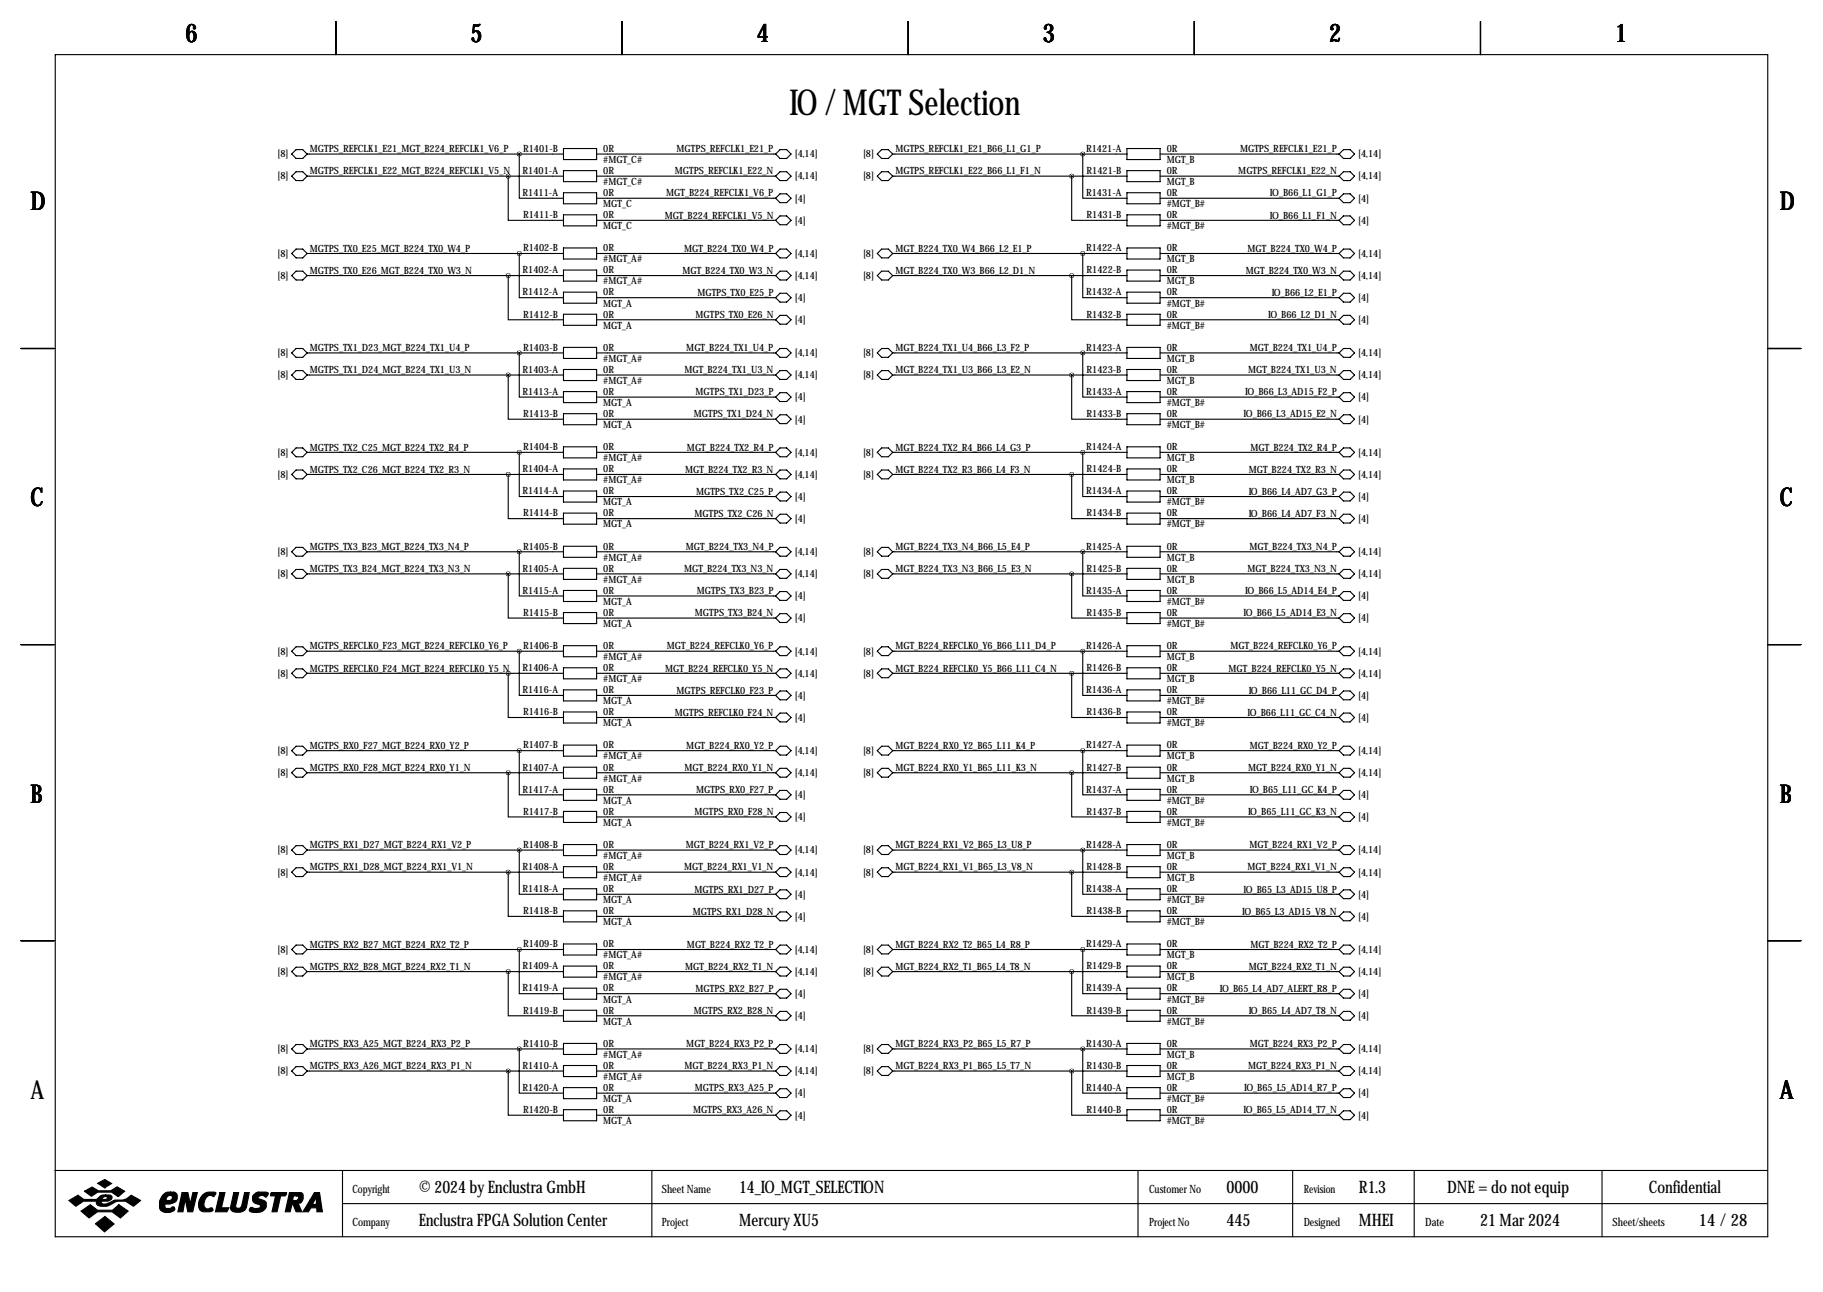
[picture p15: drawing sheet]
<svg xmlns="http://www.w3.org/2000/svg" width="419mm" height="297mm" viewBox="0 0 419 297" stroke-linecap="round" stroke-linejoin="round" font-family="sans-serif">
<defs><g id="words">
<text font-size="8.2" x="181.5" y="26.5">IO / MGT Selection</text>
<g font-size="5.9">
<text x="42.7" y="9.8">6</text>
<text x="108.2" y="9.8">5</text>
<text x="174" y="9.8">4</text>
<text x="239.8" y="9.8">3</text>
<text x="305.6" y="9.8">2</text>
<text x="371.3" y="9.8">1</text>
<text x="7" y="48.4">D</text>
<text x="409.2" y="48.4">D</text>
<text x="7" y="116.4">C</text>
<text x="409.2" y="116.4">C</text>
<text x="7" y="184.5">B</text>
<text x="409.2" y="184.5">B</text>
<text x="7" y="252.6">A</text>
<text x="409.2" y="252.6">A</text>
</g>
<g font-size="4">
<text x="96.3" y="274.2">© 2024 by Enclustra GmbH</text>
<text x="169.9" y="274.2">14_IO_MGT_SELECTION</text>
<text x="281.9" y="274.2">0000</text>
<text x="312.4" y="274.2">R1.3</text>
<text x="332.7" y="274.2">DNE = do not equip</text>
<text x="379.1" y="274.2">Confidential</text>
<text x="96.3" y="281.8">Enclustra FPGA Solution Center</text>
<text x="169.9" y="281.8">Mercury XU5</text>
<text x="281.9" y="281.8">445</text>
<text x="312.4" y="281.8">MHEI</text>
<text x="340.3" y="281.8">21 Mar 2024</text>
<text x="390.6" y="281.8">14 / 28</text>
</g>
<g font-size="2.6">
<text x="81" y="274.2">Copyright</text>
<text x="152.1" y="274.2">Sheet Name</text>
<text x="264.2" y="274.2">Customer No</text>
<text x="299.7" y="274.2">Revision</text>
<text x="81" y="281.8">Company</text>
<text x="152.1" y="281.8">Project</text>
<text x="264.2" y="281.8">Project No</text>
<text x="299.7" y="281.8">Designed</text>
<text x="327.7" y="281.8">Date</text>
<text x="370.7" y="281.8">Sheet/sheets</text>
</g>
<g font-size="2.3">
<text x="71.2" y="35">MGTPS_REFCLK1_E21_MGT_B224_REFCLK1_V6_P</text>
<text x="120.2" y="34.9">R1401-B</text>
<text x="138.7" y="34.9">0R</text>
<text x="155.5" y="35">MGTPS_REFCLK1_E21_P</text>
<text x="205.8" y="35">MGTPS_REFCLK1_E21_B66_L1_G1_P</text>
<text x="249.7" y="34.9">R1421-A</text>
<text x="268.2" y="34.9">0R</text>
<text x="285.1" y="35">MGTPS_REFCLK1_E21_P</text>
<text x="63.8" y="36.2">[8]</text>
<text x="63.8" y="41.3">[8]</text>
<text x="71.2" y="40.1">MGTPS_REFCLK1_E22_MGT_B224_REFCLK1_V5_N</text>
<text x="120.1" y="40">R1401-A</text>
<text x="138.7" y="40">0R</text>
<text x="138.7" y="37.5">#MGT_C#</text>
<text x="155.1" y="40.1">MGTPS_REFCLK1_E22_N</text>
<text x="182.7" y="36.2">[4,14]</text>
<text x="182.7" y="41.3">[4,14]</text>
<text x="198.4" y="36.2">[8]</text>
<text x="198.4" y="41.3">[8]</text>
<text x="205.8" y="40.1">MGTPS_REFCLK1_E22_B66_L1_F1_N</text>
<text x="249.8" y="40">R1421-B</text>
<text x="268.2" y="37.5">MGT_B</text>
<text x="268.2" y="40">0R</text>
<text x="284.7" y="40.1">MGTPS_REFCLK1_E22_N</text>
<text x="312.3" y="36.2">[4,14]</text>
<text x="312.3" y="41.3">[4,14]</text>
<text x="120.1" y="45.1">R1411-A</text>
<text x="138.7" y="45.1">0R</text>
<text x="138.7" y="47.6">MGT_C</text>
<text x="138.7" y="42.5">#MGT_C#</text>
<text x="153.2" y="45.2">MGT_B224_REFCLK1_V6_P</text>
<text x="182.7" y="46.3">[4]</text>
<text x="249.7" y="45.1">R1431-A</text>
<text x="268.2" y="42.5">MGT_B</text>
<text x="268.2" y="45.1">0R</text>
<text x="268.2" y="47.6">#MGT_B#</text>
<text x="291.9" y="45.2">IO_B66_L1_G1_P</text>
<text x="312.3" y="46.3">[4]</text>
<text x="120.2" y="50.2">R1411-B</text>
<text x="138.7" y="50.2">0R</text>
<text x="138.7" y="52.7">MGT_C</text>
<text x="152.8" y="50.3">MGT_B224_REFCLK1_V5_N</text>
<text x="182.7" y="51.4">[4]</text>
<text x="249.8" y="50.2">R1431-B</text>
<text x="268.2" y="50.2">0R</text>
<text x="268.2" y="52.7">#MGT_B#</text>
<text x="291.9" y="50.3">IO_B66_L1_F1_N</text>
<text x="312.3" y="51.4">[4]</text>
<text x="63.8" y="59">[8]</text>
<text x="71.2" y="57.9">MGTPS_TX0_E25_MGT_B224_TX0_W4_P</text>
<text x="120.2" y="57.8">R1402-B</text>
<text x="138.7" y="57.8">0R</text>
<text x="157.3" y="57.9">MGT_B224_TX0_W4_P</text>
<text x="182.7" y="59">[4,14]</text>
<text x="198.4" y="59">[8]</text>
<text x="205.8" y="57.9">MGT_B224_TX0_W4_B66_L2_E1_P</text>
<text x="249.7" y="57.8">R1422-A</text>
<text x="268.2" y="57.8">0R</text>
<text x="286.8" y="57.9">MGT_B224_TX0_W4_P</text>
<text x="312.3" y="59">[4,14]</text>
<text x="63.8" y="64.1">[8]</text>
<text x="71.2" y="63">MGTPS_TX0_E26_MGT_B224_TX0_W3_N</text>
<text x="120.1" y="62.9">R1402-A</text>
<text x="138.7" y="60.3">#MGT_A#</text>
<text x="138.7" y="62.9">0R</text>
<text x="138.7" y="65.4">#MGT_A#</text>
<text x="156.9" y="63">MGT_B224_TX0_W3_N</text>
<text x="182.7" y="64.1">[4,14]</text>
<text x="198.4" y="64.1">[8]</text>
<text x="205.8" y="63">MGT_B224_TX0_W3_B66_L2_D1_N</text>
<text x="249.8" y="62.9">R1422-B</text>
<text x="268.2" y="62.9">0R</text>
<text x="268.2" y="65.4">MGT_B</text>
<text x="268.2" y="60.3">MGT_B</text>
<text x="286.4" y="63">MGT_B224_TX0_W3_N</text>
<text x="312.3" y="64.1">[4,14]</text>
<text x="120.1" y="67.9">R1412-A</text>
<text x="138.7" y="67.9">0R</text>
<text x="138.7" y="70.5">MGT_A</text>
<text x="160.3" y="68">MGTPS_TX0_E25_P</text>
<text x="182.7" y="69.2">[4]</text>
<text x="249.7" y="67.9">R1432-A</text>
<text x="268.2" y="67.9">0R</text>
<text x="268.2" y="70.5">#MGT_B#</text>
<text x="292.4" y="68">IO_B66_L2_E1_P</text>
<text x="312.3" y="69.2">[4]</text>
<text x="120.2" y="73">R1412-B</text>
<text x="138.7" y="73">0R</text>
<text x="138.7" y="75.6">MGT_A</text>
<text x="159.9" y="73.1">MGTPS_TX0_E26_N</text>
<text x="182.7" y="74.3">[4]</text>
<text x="249.8" y="73">R1432-B</text>
<text x="268.2" y="73">0R</text>
<text x="268.2" y="75.6">#MGT_B#</text>
<text x="291.5" y="73.1">IO_B66_L2_D1_N</text>
<text x="312.3" y="74.3">[4]</text>
<text x="63.8" y="81.9">[8]</text>
<text x="71.2" y="80.7">MGTPS_TX1_D23_MGT_B224_TX1_U4_P</text>
<text x="120.2" y="80.6">R1403-B</text>
<text x="138.7" y="80.6">0R</text>
<text x="138.7" y="83.2">#MGT_A#</text>
<text x="157.8" y="80.7">MGT_B224_TX1_U4_P</text>
<text x="182.7" y="81.9">[4,14]</text>
<text x="198.4" y="81.9">[8]</text>
<text x="205.8" y="80.7">MGT_B224_TX1_U4_B66_L3_F2_P</text>
<text x="249.7" y="80.6">R1423-A</text>
<text x="268.2" y="80.6">0R</text>
<text x="268.2" y="83.2">MGT_B</text>
<text x="287.3" y="80.7">MGT_B224_TX1_U4_P</text>
<text x="312.3" y="81.9">[4,14]</text>
<text x="63.8" y="87">[8]</text>
<text x="71.2" y="85.8">MGTPS_TX1_D24_MGT_B224_TX1_U3_N</text>
<text x="120.1" y="85.7">R1403-A</text>
<text x="138.7" y="85.7">0R</text>
<text x="138.7" y="88.3">#MGT_A#</text>
<text x="157.4" y="85.8">MGT_B224_TX1_U3_N</text>
<text x="182.7" y="87">[4,14]</text>
<text x="198.4" y="87">[8]</text>
<text x="205.8" y="85.8">MGT_B224_TX1_U3_B66_L3_E2_N</text>
<text x="249.8" y="85.7">R1423-B</text>
<text x="268.2" y="85.7">0R</text>
<text x="268.2" y="88.3">MGT_B</text>
<text x="286.9" y="85.8">MGT_B224_TX1_U3_N</text>
<text x="312.3" y="87">[4,14]</text>
<text x="120.1" y="90.8">R1413-A</text>
<text x="120.2" y="95.9">R1413-B</text>
<text x="138.7" y="90.8">0R</text>
<text x="138.7" y="93.3">MGT_A</text>
<text x="138.7" y="95.9">0R</text>
<text x="159.5" y="96">MGTPS_TX1_D24_N</text>
<text x="159.9" y="90.9">MGTPS_TX1_D23_P</text>
<text x="182.7" y="92.1">[4]</text>
<text x="249.7" y="90.8">R1433-A</text>
<text x="249.8" y="95.9">R1433-B</text>
<text x="268.2" y="90.8">0R</text>
<text x="268.2" y="93.3">#MGT_B#</text>
<text x="268.2" y="95.9">0R</text>
<text x="285.9" y="96">IO_B66_L3_AD15_E2_N</text>
<text x="286.3" y="90.9">IO_B66_L3_AD15_F2_P</text>
<text x="312.3" y="92.1">[4]</text>
<text x="138.7" y="98.4">MGT_A</text>
<text x="182.7" y="97.1">[4]</text>
<text x="268.2" y="98.4">#MGT_B#</text>
<text x="312.3" y="97.1">[4]</text>
<text x="63.8" y="104.8">[8]</text>
<text x="71.2" y="103.6">MGTPS_TX2_C25_MGT_B224_TX2_R4_P</text>
<text x="120.2" y="103.5">R1404-B</text>
<text x="138.7" y="103.5">0R</text>
<text x="138.7" y="106">#MGT_A#</text>
<text x="157.9" y="103.6">MGT_B224_TX2_R4_P</text>
<text x="182.7" y="104.8">[4,14]</text>
<text x="198.4" y="104.8">[8]</text>
<text x="205.8" y="103.6">MGT_B224_TX2_R4_B66_L4_G3_P</text>
<text x="249.7" y="103.5">R1424-A</text>
<text x="268.2" y="103.5">0R</text>
<text x="268.2" y="106">MGT_B</text>
<text x="287.5" y="103.6">MGT_B224_TX2_R4_P</text>
<text x="312.3" y="104.8">[4,14]</text>
<text x="63.8" y="109.8">[8]</text>
<text x="71.2" y="108.7">MGTPS_TX2_C26_MGT_B224_TX2_R3_N</text>
<text x="120.1" y="108.6">R1404-A</text>
<text x="120.1" y="113.7">R1414-A</text>
<text x="138.7" y="108.6">0R</text>
<text x="138.7" y="111.1">#MGT_A#</text>
<text x="138.7" y="113.7">0R</text>
<text x="157.5" y="108.7">MGT_B224_TX2_R3_N</text>
<text x="160" y="113.8">MGTPS_TX2_C25_P</text>
<text x="182.7" y="109.8">[4,14]</text>
<text x="198.4" y="109.8">[8]</text>
<text x="205.8" y="108.7">MGT_B224_TX2_R3_B66_L4_F3_N</text>
<text x="249.7" y="113.7">R1434-A</text>
<text x="249.8" y="108.6">R1424-B</text>
<text x="268.2" y="108.6">0R</text>
<text x="268.2" y="111.1">MGT_B</text>
<text x="268.2" y="113.7">0R</text>
<text x="287.1" y="113.8">IO_B66_L4_AD7_G3_P</text>
<text x="287.1" y="108.7">MGT_B224_TX2_R3_N</text>
<text x="312.3" y="109.8">[4,14]</text>
<text x="120.2" y="118.7">R1414-B</text>
<text x="138.7" y="116.2">MGT_A</text>
<text x="138.7" y="118.7">0R</text>
<text x="159.7" y="118.8">MGTPS_TX2_C26_N</text>
<text x="182.7" y="114.9">[4]</text>
<text x="249.8" y="118.7">R1434-B</text>
<text x="268.2" y="116.2">#MGT_B#</text>
<text x="268.2" y="118.7">0R</text>
<text x="287.1" y="118.8">IO_B66_L4_AD7_F3_N</text>
<text x="312.3" y="114.9">[4]</text>
<text x="138.7" y="121.3">MGT_A</text>
<text x="182.7" y="120">[4]</text>
<text x="268.2" y="121.3">#MGT_B#</text>
<text x="312.3" y="120">[4]</text>
<text x="63.8" y="127.6">[8]</text>
<text x="71.2" y="126.5">MGTPS_TX3_B23_MGT_B224_TX3_N4_P</text>
<text x="71.2" y="131.5">MGTPS_TX3_B24_MGT_B224_TX3_N3_N</text>
<text x="120.1" y="131.4">R1405-A</text>
<text x="120.2" y="126.4">R1405-B</text>
<text x="138.7" y="126.4">0R</text>
<text x="138.7" y="128.9">#MGT_A#</text>
<text x="138.7" y="131.4">0R</text>
<text x="157.3" y="131.5">MGT_B224_TX3_N3_N</text>
<text x="157.7" y="126.5">MGT_B224_TX3_N4_P</text>
<text x="182.7" y="127.6">[4,14]</text>
<text x="198.4" y="127.6">[8]</text>
<text x="205.8" y="126.5">MGT_B224_TX3_N4_B66_L5_E4_P</text>
<text x="205.8" y="131.5">MGT_B224_TX3_N3_B66_L5_E3_N</text>
<text x="249.7" y="126.4">R1425-A</text>
<text x="249.8" y="131.4">R1425-B</text>
<text x="268.2" y="126.4">0R</text>
<text x="268.2" y="128.9">MGT_B</text>
<text x="268.2" y="131.4">0R</text>
<text x="286.8" y="131.5">MGT_B224_TX3_N3_N</text>
<text x="287.2" y="126.5">MGT_B224_TX3_N4_P</text>
<text x="312.3" y="127.6">[4,14]</text>
<text x="63.8" y="132.7">[8]</text>
<text x="120.1" y="136.5">R1415-A</text>
<text x="138.7" y="134">#MGT_A#</text>
<text x="138.7" y="136.5">0R</text>
<text x="160.2" y="136.6">MGTPS_TX3_B23_P</text>
<text x="182.7" y="137.8">[4]</text>
<text x="182.7" y="132.7">[4,14]</text>
<text x="198.4" y="132.7">[8]</text>
<text x="249.7" y="136.5">R1435-A</text>
<text x="268.2" y="134">MGT_B</text>
<text x="268.2" y="136.5">0R</text>
<text x="286.3" y="136.6">IO_B66_L5_AD14_E4_P</text>
<text x="312.3" y="137.8">[4]</text>
<text x="312.3" y="132.7">[4,14]</text>
<text x="120.2" y="141.6">R1415-B</text>
<text x="138.7" y="139.1">MGT_A</text>
<text x="138.7" y="141.6">0R</text>
<text x="159.8" y="141.7">MGTPS_TX3_B24_N</text>
<text x="182.7" y="142.9">[4]</text>
<text x="249.8" y="141.6">R1435-B</text>
<text x="268.2" y="139.1">#MGT_B#</text>
<text x="268.2" y="141.6">0R</text>
<text x="285.9" y="141.7">IO_B66_L5_AD14_E3_N</text>
<text x="312.3" y="142.9">[4]</text>
<text x="71.2" y="149.3">MGTPS_REFCLK0_F23_MGT_B224_REFCLK0_Y6_P</text>
<text x="120.2" y="149.2">R1406-B</text>
<text x="138.7" y="144.1">MGT_A</text>
<text x="138.7" y="149.2">0R</text>
<text x="153.3" y="149.3">MGT_B224_REFCLK0_Y6_P</text>
<text x="205.8" y="149.3">MGT_B224_REFCLK0_Y6_B66_L11_D4_P</text>
<text x="249.7" y="149.2">R1426-A</text>
<text x="268.2" y="144.1">#MGT_B#</text>
<text x="268.2" y="149.2">0R</text>
<text x="282.9" y="149.3">MGT_B224_REFCLK0_Y6_P</text>
<text x="63.8" y="150.5">[8]</text>
<text x="63.8" y="155.6">[8]</text>
<text x="71.2" y="154.4">MGTPS_REFCLK0_F24_MGT_B224_REFCLK0_Y5_N</text>
<text x="120.1" y="154.3">R1406-A</text>
<text x="138.7" y="151.8">#MGT_A#</text>
<text x="138.7" y="154.3">0R</text>
<text x="152.9" y="154.4">MGT_B224_REFCLK0_Y5_N</text>
<text x="182.7" y="150.5">[4,14]</text>
<text x="182.7" y="155.6">[4,14]</text>
<text x="198.4" y="150.5">[8]</text>
<text x="198.4" y="155.6">[8]</text>
<text x="205.8" y="154.4">MGT_B224_REFCLK0_Y5_B66_L11_C4_N</text>
<text x="249.8" y="154.3">R1426-B</text>
<text x="268.2" y="151.8">MGT_B</text>
<text x="268.2" y="154.3">0R</text>
<text x="282.4" y="154.4">MGT_B224_REFCLK0_Y5_N</text>
<text x="312.3" y="150.5">[4,14]</text>
<text x="312.3" y="155.6">[4,14]</text>
<text x="120.1" y="159.4">R1416-A</text>
<text x="138.7" y="156.8">#MGT_A#</text>
<text x="138.7" y="159.4">0R</text>
<text x="138.7" y="161.9">MGT_A</text>
<text x="155.5" y="159.5">MGTPS_REFCLK0_F23_P</text>
<text x="182.7" y="160.6">[4]</text>
<text x="249.7" y="159.4">R1436-A</text>
<text x="268.2" y="156.8">MGT_B</text>
<text x="268.2" y="159.4">0R</text>
<text x="268.2" y="161.9">#MGT_B#</text>
<text x="287.1" y="159.5">IO_B66_L11_GC_D4_P</text>
<text x="312.3" y="160.6">[4]</text>
<text x="120.2" y="164.5">R1416-B</text>
<text x="138.7" y="164.5">0R</text>
<text x="138.7" y="167">MGT_A</text>
<text x="155.1" y="164.6">MGTPS_REFCLK0_F24_N</text>
<text x="182.7" y="165.7">[4]</text>
<text x="249.8" y="164.5">R1436-B</text>
<text x="268.2" y="164.5">0R</text>
<text x="268.2" y="167">#MGT_B#</text>
<text x="286.8" y="164.6">IO_B66_L11_GC_C4_N</text>
<text x="312.3" y="165.7">[4]</text>
<text x="63.8" y="173.3">[8]</text>
<text x="71.2" y="172.2">MGTPS_RX0_F27_MGT_B224_RX0_Y2_P</text>
<text x="120.2" y="172.1">R1407-B</text>
<text x="138.7" y="172.1">0R</text>
<text x="157.8" y="172.2">MGT_B224_RX0_Y2_P</text>
<text x="182.7" y="173.3">[4,14]</text>
<text x="198.4" y="173.3">[8]</text>
<text x="205.8" y="172.2">MGT_B224_RX0_Y2_B65_L11_K4_P</text>
<text x="249.7" y="172.1">R1427-A</text>
<text x="268.2" y="172.1">0R</text>
<text x="287.3" y="172.2">MGT_B224_RX0_Y2_P</text>
<text x="312.3" y="173.3">[4,14]</text>
<text x="63.8" y="178.4">[8]</text>
<text x="71.2" y="177.3">MGTPS_RX0_F28_MGT_B224_RX0_Y1_N</text>
<text x="120.1" y="177.2">R1407-A</text>
<text x="138.7" y="174.6">#MGT_A#</text>
<text x="138.7" y="177.2">0R</text>
<text x="138.7" y="179.7">#MGT_A#</text>
<text x="157.4" y="177.3">MGT_B224_RX0_Y1_N</text>
<text x="182.7" y="178.4">[4,14]</text>
<text x="198.4" y="178.4">[8]</text>
<text x="205.8" y="177.3">MGT_B224_RX0_Y1_B65_L11_K3_N</text>
<text x="249.8" y="177.2">R1427-B</text>
<text x="268.2" y="174.6">MGT_B</text>
<text x="268.2" y="177.2">0R</text>
<text x="268.2" y="179.7">MGT_B</text>
<text x="286.9" y="177.3">MGT_B224_RX0_Y1_N</text>
<text x="312.3" y="178.4">[4,14]</text>
<text x="120.1" y="182.2">R1417-A</text>
<text x="138.7" y="182.2">0R</text>
<text x="138.7" y="184.8">MGT_A</text>
<text x="160" y="182.3">MGTPS_RX0_F27_P</text>
<text x="182.7" y="183.5">[4]</text>
<text x="249.7" y="182.2">R1437-A</text>
<text x="268.2" y="182.2">0R</text>
<text x="268.2" y="184.8">#MGT_B#</text>
<text x="287.3" y="182.3">IO_B65_L11_GC_K4_P</text>
<text x="312.3" y="183.5">[4]</text>
<text x="120.2" y="187.3">R1417-B</text>
<text x="138.7" y="187.3">0R</text>
<text x="138.7" y="189.9">MGT_A</text>
<text x="159.7" y="187.4">MGTPS_RX0_F28_N</text>
<text x="182.7" y="188.6">[4]</text>
<text x="249.8" y="187.3">R1437-B</text>
<text x="268.2" y="187.3">0R</text>
<text x="268.2" y="189.9">#MGT_B#</text>
<text x="286.9" y="187.4">IO_B65_L11_GC_K3_N</text>
<text x="312.3" y="188.6">[4]</text>
<text x="63.8" y="196.2">[8]</text>
<text x="71.2" y="195">MGTPS_RX1_D27_MGT_B224_RX1_V2_P</text>
<text x="120.2" y="194.9">R1408-B</text>
<text x="138.7" y="194.9">0R</text>
<text x="138.7" y="197.5">#MGT_A#</text>
<text x="157.7" y="195">MGT_B224_RX1_V2_P</text>
<text x="182.7" y="196.2">[4,14]</text>
<text x="198.4" y="196.2">[8]</text>
<text x="205.8" y="195">MGT_B224_RX1_V2_B65_L3_U8_P</text>
<text x="249.7" y="194.9">R1428-A</text>
<text x="268.2" y="194.9">0R</text>
<text x="268.2" y="197.5">MGT_B</text>
<text x="287.2" y="195">MGT_B224_RX1_V2_P</text>
<text x="312.3" y="196.2">[4,14]</text>
<text x="63.8" y="201.3">[8]</text>
<text x="71.2" y="200.1">MGTPS_RX1_D28_MGT_B224_RX1_V1_N</text>
<text x="120.1" y="200">R1408-A</text>
<text x="138.7" y="200">0R</text>
<text x="138.7" y="202.6">#MGT_A#</text>
<text x="157.3" y="200.1">MGT_B224_RX1_V1_N</text>
<text x="182.7" y="201.3">[4,14]</text>
<text x="198.4" y="201.3">[8]</text>
<text x="205.8" y="200.1">MGT_B224_RX1_V1_B65_L3_V8_N</text>
<text x="249.8" y="200">R1428-B</text>
<text x="268.2" y="200">0R</text>
<text x="268.2" y="202.6">MGT_B</text>
<text x="286.8" y="200.1">MGT_B224_RX1_V1_N</text>
<text x="312.3" y="201.3">[4,14]</text>
<text x="120.1" y="205.1">R1418-A</text>
<text x="138.7" y="205.1">0R</text>
<text x="138.7" y="207.6">MGT_A</text>
<text x="159.7" y="205.2">MGTPS_RX1_D27_P</text>
<text x="182.7" y="206.4">[4]</text>
<text x="249.7" y="205.1">R1438-A</text>
<text x="268.2" y="205.1">0R</text>
<text x="268.2" y="207.6">#MGT_B#</text>
<text x="285.9" y="205.2">IO_B65_L3_AD15_U8_P</text>
<text x="312.3" y="206.4">[4]</text>
<text x="120.2" y="210.2">R1418-B</text>
<text x="138.7" y="210.2">0R</text>
<text x="138.7" y="212.7">MGT_A</text>
<text x="159.3" y="210.3">MGTPS_RX1_D28_N</text>
<text x="182.7" y="211.4">[4]</text>
<text x="249.8" y="210.2">R1438-B</text>
<text x="268.2" y="210.2">0R</text>
<text x="268.2" y="212.7">#MGT_B#</text>
<text x="285.6" y="210.3">IO_B65_L3_AD15_V8_N</text>
<text x="312.3" y="211.4">[4]</text>
<text x="63.8" y="219.1">[8]</text>
<text x="71.2" y="217.9">MGTPS_RX2_B27_MGT_B224_RX2_T2_P</text>
<text x="120.2" y="217.8">R1409-B</text>
<text x="138.7" y="217.8">0R</text>
<text x="138.7" y="220.3">#MGT_A#</text>
<text x="157.9" y="217.9">MGT_B224_RX2_T2_P</text>
<text x="182.7" y="219.1">[4,14]</text>
<text x="198.4" y="219.1">[8]</text>
<text x="205.8" y="217.9">MGT_B224_RX2_T2_B65_L4_R8_P</text>
<text x="249.7" y="217.8">R1429-A</text>
<text x="268.2" y="217.8">0R</text>
<text x="268.2" y="220.3">MGT_B</text>
<text x="287.5" y="217.9">MGT_B224_RX2_T2_P</text>
<text x="312.3" y="219.1">[4,14]</text>
<text x="63.8" y="224.1">[8]</text>
<text x="71.2" y="223">MGTPS_RX2_B28_MGT_B224_RX2_T1_N</text>
<text x="120.1" y="222.9">R1409-A</text>
<text x="120.1" y="228">R1419-A</text>
<text x="138.7" y="222.9">0R</text>
<text x="138.7" y="225.4">#MGT_A#</text>
<text x="138.7" y="228">0R</text>
<text x="157.5" y="223">MGT_B224_RX2_T1_N</text>
<text x="182.7" y="224.1">[4,14]</text>
<text x="198.4" y="224.1">[8]</text>
<text x="205.8" y="223">MGT_B224_RX2_T1_B65_L4_T8_N</text>
<text x="249.7" y="228">R1439-A</text>
<text x="249.8" y="222.9">R1429-B</text>
<text x="268.2" y="222.9">0R</text>
<text x="268.2" y="225.4">MGT_B</text>
<text x="268.2" y="228">0R</text>
<text x="287.1" y="223">MGT_B224_RX2_T1_N</text>
<text x="312.3" y="224.1">[4,14]</text>
<text x="120.2" y="233">R1419-B</text>
<text x="138.7" y="230.5">MGT_A</text>
<text x="138.7" y="233">0R</text>
<text x="159.5" y="233.1">MGTPS_RX2_B28_N</text>
<text x="159.9" y="228.1">MGTPS_RX2_B27_P</text>
<text x="182.7" y="229.2">[4]</text>
<text x="249.8" y="233">R1439-B</text>
<text x="268.2" y="230.5">#MGT_B#</text>
<text x="268.2" y="233">0R</text>
<text x="280.5" y="228.1">IO_B65_L4_AD7_ALERT_R8_P</text>
<text x="287.1" y="233.1">IO_B65_L4_AD7_T8_N</text>
<text x="312.3" y="229.2">[4]</text>
<text x="138.7" y="235.6">MGT_A</text>
<text x="182.7" y="234.3">[4]</text>
<text x="268.2" y="235.6">#MGT_B#</text>
<text x="312.3" y="234.3">[4]</text>
<text x="63.8" y="241.9">[8]</text>
<text x="71.2" y="240.8">MGTPS_RX3_A25_MGT_B224_RX3_P2_P</text>
<text x="71.2" y="245.8">MGTPS_RX3_A26_MGT_B224_RX3_P1_N</text>
<text x="120.1" y="245.7">R1410-A</text>
<text x="120.2" y="240.7">R1410-B</text>
<text x="138.7" y="240.7">0R</text>
<text x="138.7" y="243.2">#MGT_A#</text>
<text x="138.7" y="245.7">0R</text>
<text x="157.4" y="245.8">MGT_B224_RX3_P1_N</text>
<text x="157.8" y="240.8">MGT_B224_RX3_P2_P</text>
<text x="182.7" y="241.9">[4,14]</text>
<text x="198.4" y="241.9">[8]</text>
<text x="205.8" y="240.8">MGT_B224_RX3_P2_B65_L5_R7_P</text>
<text x="205.8" y="245.8">MGT_B224_RX3_P1_B65_L5_T7_N</text>
<text x="249.7" y="240.7">R1430-A</text>
<text x="249.8" y="245.7">R1430-B</text>
<text x="268.2" y="240.7">0R</text>
<text x="268.2" y="243.2">MGT_B</text>
<text x="268.2" y="245.7">0R</text>
<text x="286.9" y="245.8">MGT_B224_RX3_P1_N</text>
<text x="287.3" y="240.8">MGT_B224_RX3_P2_P</text>
<text x="312.3" y="241.9">[4,14]</text>
<text x="63.8" y="247">[8]</text>
<text x="120.1" y="250.8">R1420-A</text>
<text x="138.7" y="248.3">#MGT_A#</text>
<text x="138.7" y="250.8">0R</text>
<text x="159.8" y="250.9">MGTPS_RX3_A25_P</text>
<text x="182.7" y="247">[4,14]</text>
<text x="198.4" y="247">[8]</text>
<text x="249.7" y="250.8">R1440-A</text>
<text x="268.2" y="248.3">MGT_B</text>
<text x="268.2" y="250.8">0R</text>
<text x="286" y="250.9">IO_B65_L5_AD14_R7_P</text>
<text x="312.3" y="247">[4,14]</text>
<text x="120.2" y="255.9">R1420-B</text>
<text x="138.7" y="253.4">MGT_A</text>
<text x="138.7" y="255.9">0R</text>
<text x="159.4" y="256">MGTPS_RX3_A26_N</text>
<text x="182.7" y="252.1">[4]</text>
<text x="182.7" y="257.2">[4]</text>
<text x="249.8" y="255.9">R1440-B</text>
<text x="268.2" y="253.4">#MGT_B#</text>
<text x="268.2" y="255.9">0R</text>
<text x="285.9" y="256">IO_B65_L5_AD14_T7_N</text>
<text x="312.3" y="252.1">[4]</text>
<text x="312.3" y="257.2">[4]</text>
<text x="138.7" y="258.4">MGT_A</text>
<text x="268.2" y="258.4">#MGT_B#</text>
</g>
</g></defs>
<g fill="none" stroke="#000" stroke-width=".25">
<path d="M12.7 12.6h393.7v271.7h-393.7zM77.2 4.9v7.7M143 4.9v7.7M208.8 4.9v7.7M274.6 4.9v7.7M340.4 4.9v7.7M67.1 35.4l1-1h1.5l1 1-1 1h-1.5zM70.6 35.4h58.9M119.4 35.4v10.2h10.1M129.5 34.1h7.7v2.6h-7.7zM129.5 39.2h7.7v2.6h-7.7zM137.2 35.4h41.1"/>
<path d="M178.3 35.4l1-1h1.5l1.1 1-1.1 1h-1.5zM201.7 35.4l1-1h1.5l1 1-1 1h-1.5zM205.2 35.4h53.9M248.9 35.4v10.2h10.2M259.1 39.2h7.6v2.6h-7.6zM259.1 34.1h7.6v2.6h-7.6zM266.7 35.4h41.1M307.8 35.4l1.1-1h1.5l1 1-1 1h-1.5zM67.1 58.3l1-1h1.5l1 1-1 1h-1.5zM67.1 40.5l1-1h1.5l1 1-1 1h-1.5zM70.6 40.5h58.9M70.6 58.3h58.9"/>
<path d="M116.8 40.5v10.2h12.7M119.4 58.3v10.1h10.1M129.5 44.3h7.7v2.5h-7.7zM129.5 49.4h7.7v2.5h-7.7zM129.5 57h7.7v2.5h-7.7zM137.2 50.7h41.1M137.2 45.6h41.1M137.2 40.5h41.1M137.2 58.3h41.1M178.3 58.3l1-1h1.5l1.1 1-1.1 1h-1.5zM178.3 40.5l1-1h1.5l1.1 1-1.1 1h-1.5zM179.3 44.6h1.5l1.1 1-1.1 1h-1.5l-1-1z"/>
<path d="M179.3 49.6h1.5l1.1 1.1-1.1 1h-1.5l-1-1zM201.7 58.3l1-1h1.5l1 1-1 1h-1.5zM201.7 40.5l1-1h1.5l1 1-1 1h-1.5zM205.2 40.5h53.9M205.2 58.3h53.9M246.4 40.5v10.2h12.7M248.9 58.3v10.1h10.2M259.1 49.4h7.6v2.5h-7.6zM259.1 44.3h7.6v2.5h-7.6zM259.1 57h7.6v2.5h-7.6zM266.7 50.7h41.1M266.7 45.6h41.1"/>
<path d="M266.7 40.5h41.1M266.7 58.3h41.1M307.8 58.3l1.1-1h1.5l1 1-1 1h-1.5zM307.8 40.5l1.1-1h1.5l1 1-1 1h-1.5zM307.8 45.6l1.1-1h1.5l1 1-1 1h-1.5zM307.8 50.7l1.1-1.1h1.5l1 1.1-1 1h-1.5zM67.1 63.4l1-1.1h1.5l1 1.1-1 1h-1.5zM70.6 63.4h58.9M116.8 63.4v10.1h12.7M129.5 62.1h7.7v2.5h-7.7zM129.5 67.2h7.7v2.5h-7.7zM129.5 72.2h7.7v2.6h-7.7z"/>
<path d="M129.5 79.9h7.7v2.5h-7.7zM137.2 63.4h41.1M137.2 68.4h41.1M137.2 73.5h41.1M178.3 63.4l1-1.1h1.5l1.1 1.1-1.1 1h-1.5zM179.3 67.4h1.5l1.1 1-1.1 1.1h-1.5l-1-1.1zM179.3 72.5h1.5l1.1 1-1.1 1h-1.5l-1-1zM201.7 63.4l1-1.1h1.5l1 1.1-1 1h-1.5zM205.2 63.4h53.9M246.4 63.4v10.1h12.7M259.1 62.1h7.6v2.5h-7.6zM259.1 67.2h7.6v2.5h-7.6z"/>
<path d="M259.1 72.2h7.6v2.6h-7.6zM259.1 79.9h7.6v2.5h-7.6zM266.7 63.4h41.1M266.7 68.4h41.1M266.7 73.5h41.1M307.8 63.4l1.1-1.1h1.5l1 1.1-1 1h-1.5zM307.8 73.5l1.1-1h1.5l1 1-1 1h-1.5zM308.9 67.4h1.5l1 1-1 1.1h-1.5l-1.1-1.1zM4.8 80.1h7.6M67.1 81.1l1-1h1.5l1 1-1 1.1h-1.5zM67.1 86.2l1-1h1.5l1 1-1 1h-1.5zM70.6 81.1h58.9"/>
<path d="M70.6 86.2h58.9M116.8 86.2v10.2h12.7M119.4 81.1v10.2h10.1M129.5 84.9h7.7v2.6h-7.7zM129.5 90h7.7v2.6h-7.7zM129.5 95.1h7.7v2.5h-7.7zM137.2 81.1h41.1M137.2 86.2h41.1M137.2 91.3h41.1M137.2 96.4h41.1M178.3 81.1l1-1h1.5l1.1 1-1.1 1.1h-1.5zM178.3 86.2l1-1h1.5l1.1 1-1.1 1h-1.5z"/>
<path d="M179.3 90.3h1.5l1.1 1-1.1 1h-1.5l-1-1zM179.3 95.4h1.5l1.1 1-1.1 1h-1.5l-1-1zM201.7 81.1l1-1h1.5l1 1-1 1.1h-1.5zM201.7 86.2l1-1h1.5l1 1-1 1h-1.5zM205.2 81.1h53.9M205.2 86.2h53.9M246.4 86.2v10.2h12.7M248.9 81.1v10.2h10.2M259.1 84.9h7.6v2.6h-7.6zM259.1 90h7.6v2.6h-7.6zM259.1 95.1h7.6v2.5h-7.6zM266.7 81.1h41.1"/>
<path d="M266.7 86.2h41.1M266.7 91.3h41.1M266.7 96.4h41.1M307.8 81.1l1.1-1h1.5l1 1-1 1.1h-1.5zM307.8 86.2l1.1-1h1.5l1 1-1 1h-1.5zM307.8 91.3l1.1-1h1.5l1 1-1 1h-1.5zM307.8 96.4l1.1-1h1.5l1 1-1 1h-1.5zM406.4 80.1h7.6M67.1 109.1l1-1h1.5l1 1-1 1h-1.5zM68.1 103h1.5l1 1-1 1h-1.5l-1-1zM70.6 104h58.9M70.6 109.1h58.9"/>
<path d="M116.8 109.1v10.1h12.7M119.4 104v10.2h10.1M129.5 102.7h7.7v2.6h-7.7zM129.5 107.8h7.7v2.5h-7.7zM129.5 112.9h7.7v2.5h-7.7zM129.5 118h7.7v2.5h-7.7zM137.2 104h41.1M137.2 109.1h41.1M137.2 114.2h41.1M137.2 119.2h41.1M178.3 104l1-1h1.5l1.1 1-1.1 1h-1.5zM178.3 109.1l1-1h1.5l1.1 1-1.1 1h-1.5z"/>
<path d="M179.3 113.1h1.5l1.1 1.1-1.1 1h-1.5l-1-1zM179.3 118.2h1.5l1.1 1-1.1 1.1h-1.5l-1-1.1zM201.7 104l1-1h1.5l1 1-1 1h-1.5zM201.7 109.1l1-1h1.5l1 1-1 1h-1.5zM205.2 104h53.9M205.2 109.1h53.9M246.4 109.1v10.1h12.7M248.9 104v10.2h10.2M259.1 102.7h7.6v2.6h-7.6zM259.1 107.8h7.6v2.5h-7.6zM259.1 112.9h7.6v2.5h-7.6zM259.1 118h7.6v2.5h-7.6z"/>
<path d="M266.7 104h41.1M266.7 109.1h41.1M266.7 114.2h41.1M266.7 119.2h41.1M307.8 109.1l1.1-1h1.5l1 1-1 1h-1.5zM307.8 114.2l1.1-1.1h1.5l1 1.1-1 1h-1.5zM307.8 119.2l1.1-1h1.5l1 1-1 1.1h-1.5zM308.9 103h1.5l1 1-1 1h-1.5l-1.1-1zM67.1 126.9l1-1.1h1.5l1 1.1-1 1h-1.5zM67.1 131.9l1-1h1.5l1 1-1 1.1h-1.5zM70.6 126.9h58.9M70.6 131.9h58.9"/>
<path d="M116.8 131.9v10.2h12.7M119.4 126.9v10.1h10.1M129.5 125.6h7.7v2.5h-7.7zM129.5 130.7h7.7v2.5h-7.7zM129.5 135.7h7.7v2.6h-7.7zM137.2 126.9h41.1M137.2 131.9h41.1M137.2 137h41.1M178.3 126.9l1-1.1h1.5l1.1 1.1-1.1 1h-1.5zM178.3 131.9l1-1h1.5l1.1 1-1.1 1.1h-1.5zM179.3 136h1.5l1.1 1-1.1 1h-1.5l-1-1zM201.7 126.9l1-1.1h1.5l1 1.1-1 1h-1.5z"/>
<path d="M201.7 131.9l1-1h1.5l1 1-1 1.1h-1.5zM205.2 126.9h53.9M205.2 131.9h53.9M246.4 131.9v10.2h12.7M248.9 126.9v10.1h10.2M259.1 125.6h7.6v2.5h-7.6zM259.1 130.7h7.6v2.5h-7.6zM259.1 135.7h7.6v2.6h-7.6zM266.7 126.9h41.1M266.7 131.9h41.1M266.7 137h41.1M307.8 126.9l1.1-1.1h1.5l1 1.1-1 1h-1.5z"/>
<path d="M307.8 131.9l1.1-1h1.5l1 1-1 1.1h-1.5zM307.8 137l1.1-1h1.5l1 1-1 1h-1.5zM4.8 148.2h7.6M67.1 149.7l1-1h1.5l1 1-1 1h-1.5zM67.1 154.8l1-1h1.5l1 1-1 1h-1.5zM70.6 149.7h58.9M70.6 154.8h58.9M116.8 154.8v10.2h12.7M119.4 149.7v10.2h10.1M129.5 140.8h7.7v2.6h-7.7zM129.5 148.4h7.7v2.6h-7.7zM129.5 153.5h7.7v2.6h-7.7z"/>
<path d="M129.5 158.6h7.7v2.5h-7.7zM137.2 142.1h41.1M137.2 149.7h41.1M137.2 154.8h41.1M137.2 159.9h41.1M178.3 149.7l1-1h1.5l1.1 1-1.1 1h-1.5zM178.3 154.8l1-1h1.5l1.1 1-1.1 1h-1.5zM178.3 142.1l1-1h1.5l1.1 1-1.1 1h-1.5zM179.3 158.9h1.5l1.1 1-1.1 1h-1.5l-1-1zM201.7 149.7l1-1h1.5l1 1-1 1h-1.5zM201.7 154.8l1-1h1.5l1 1-1 1h-1.5zM205.2 149.7h53.9"/>
<path d="M205.2 154.8h53.9M246.4 154.8v10.2h12.7M248.9 149.7v10.2h10.2M259.1 140.8h7.6v2.6h-7.6zM259.1 148.4h7.6v2.6h-7.6zM259.1 153.5h7.6v2.6h-7.6zM259.1 158.6h7.6v2.5h-7.6zM266.7 142.1h41.1M266.7 149.7h41.1M266.7 154.8h41.1M266.7 159.9h41.1M307.8 149.7l1.1-1h1.5l1 1-1 1h-1.5z"/>
<path d="M307.8 154.8l1.1-1h1.5l1 1-1 1h-1.5zM307.8 142.1l1.1-1h1.5l1 1-1 1h-1.5zM307.8 159.9l1.1-1h1.5l1 1-1 1h-1.5zM406.4 148.2h7.6M67.1 172.6l1-1h1.5l1 1-1 1h-1.5zM67.1 177.7l1-1.1h1.5l1 1.1-1 1h-1.5zM70.6 172.6h58.9M70.6 177.7h58.9M116.8 177.7v10.1h12.7M119.4 172.6v10.1h10.1M129.5 163.7h7.7v2.5h-7.7zM129.5 171.3h7.7v2.5h-7.7z"/>
<path d="M129.5 176.4h7.7v2.5h-7.7zM137.2 165h41.1M137.2 172.6h41.1M137.2 177.7h41.1M178.3 172.6l1-1h1.5l1.1 1-1.1 1h-1.5zM178.3 177.7l1-1.1h1.5l1.1 1.1-1.1 1h-1.5zM179.3 163.9h1.5l1.1 1.1-1.1 1h-1.5l-1-1zM201.7 172.6l1-1h1.5l1 1-1 1h-1.5zM201.7 177.7l1-1.1h1.5l1 1.1-1 1h-1.5zM205.2 172.6h53.9M205.2 177.7h53.9M246.4 177.7v10.1h12.7"/>
<path d="M248.9 172.6v10.1h10.2M259.1 163.7h7.6v2.5h-7.6zM259.1 171.3h7.6v2.5h-7.6zM259.1 176.4h7.6v2.5h-7.6zM266.7 165h41.1M266.7 172.6h41.1M266.7 177.7h41.1M307.8 172.6l1.1-1h1.5l1 1-1 1h-1.5zM307.8 177.7l1.1-1.1h1.5l1 1.1-1 1h-1.5zM307.8 165l1.1-1.1h1.5l1 1.1-1 1h-1.5zM67.1 195.4l1-1h1.5l1 1-1 1.1h-1.5zM70.6 195.4h58.9"/>
<path d="M119.4 195.4v10.2h10.1M129.5 181.5h7.7v2.5h-7.7zM129.5 186.5h7.7v2.6h-7.7zM129.5 194.2h7.7v2.5h-7.7zM129.5 199.2h7.7v2.6h-7.7zM137.2 182.7h41.1M137.2 187.8h41.1M137.2 195.4h41.1M178.3 195.4l1-1h1.5l1.1 1-1.1 1.1h-1.5zM179.3 199.5h1.5l1.1 1-1.1 1h-1.5l-1-1zM179.3 181.7h1.5l1.1 1-1.1 1.1h-1.5l-1-1.1zM179.3 186.8h1.5l1.1 1-1.1 1h-1.5l-1-1z"/>
<path d="M201.7 195.4l1-1h1.5l1 1-1 1.1h-1.5zM205.2 195.4h53.9M248.9 195.4v10.2h10.2M259.1 181.5h7.6v2.5h-7.6zM259.1 186.5h7.6v2.6h-7.6zM259.1 194.2h7.6v2.5h-7.6zM259.1 199.2h7.6v2.6h-7.6zM266.7 182.7h41.1M266.7 187.8h41.1M266.7 195.4h41.1M307.8 195.4l1.1-1h1.5l1 1-1 1.1h-1.5zM307.8 187.8l1.1-1h1.5l1 1-1 1h-1.5z"/>
<path d="M308.9 181.7h1.5l1 1-1 1.1h-1.5l-1.1-1.1zM4.8 216.3h7.6M67.1 200.5l1-1h1.5l1 1-1 1h-1.5zM67.1 218.3l1-1h1.5l1 1-1 1h-1.5zM70.6 200.5h58.9M70.6 218.3h58.9M116.8 200.5v10.2h12.7M119.4 218.3v10.2h10.1M129.5 204.3h7.7v2.6h-7.7zM129.5 209.4h7.7v2.5h-7.7zM129.5 217h7.7v2.6h-7.7zM137.2 200.5h41.1"/>
<path d="M137.2 205.6h41.1M137.2 210.7h41.1M137.2 218.3h41.1M178.3 218.3l1-1h1.5l1.1 1-1.1 1h-1.5zM178.3 205.6l1-1h1.5l1.1 1-1.1 1h-1.5zM178.3 210.7l1-1h1.5l1.1 1-1.1 1h-1.5zM201.7 200.5l1-1h1.5l1 1-1 1h-1.5zM201.7 218.3l1-1h1.5l1 1-1 1h-1.5zM205.2 200.5h53.9M205.2 218.3h53.9M246.4 200.5v10.2h12.7M248.9 218.3v10.2h10.2"/>
<path d="M259.1 204.3h7.6v2.6h-7.6zM259.1 209.4h7.6v2.5h-7.6zM259.1 217h7.6v2.6h-7.6zM266.7 200.5h41.1M266.7 205.6h41.1M266.7 210.7h41.1M266.7 218.3h41.1M307.8 200.5l1.1-1h1.5l1 1-1 1h-1.5zM307.8 218.3l1.1-1h1.5l1 1-1 1h-1.5zM307.8 205.6l1.1-1h1.5l1 1-1 1h-1.5zM307.8 210.7l1.1-1h1.5l1 1-1 1h-1.5zM406.4 216.3h7.6"/>
<path d="M67.1 223.4l1-1h1.5l1 1-1 1h-1.5zM70.6 223.4h58.9M116.8 223.4v10.1h12.7M129.5 222.1h7.7v2.5h-7.7zM129.5 227.2h7.7v2.5h-7.7zM129.5 232.3h7.7v2.5h-7.7zM129.5 239.9h7.7v2.5h-7.7zM137.2 223.4h41.1M137.2 228.5h41.1M137.2 233.5h41.1M178.3 223.4l1-1h1.5l1.1 1-1.1 1h-1.5zM179.3 227.4h1.5l1.1 1.1-1.1 1h-1.5l-1-1z"/>
<path d="M179.3 232.5h1.5l1.1 1-1.1 1.1h-1.5l-1-1.1zM201.7 223.4l1-1h1.5l1 1-1 1h-1.5zM205.2 223.4h53.9M246.4 223.4v10.1h12.7M259.1 222.1h7.6v2.5h-7.6zM259.1 227.2h7.6v2.5h-7.6zM259.1 232.3h7.6v2.5h-7.6zM259.1 239.9h7.6v2.5h-7.6zM266.7 223.4h41.1M266.7 228.5h41.1M266.7 233.5h41.1M307.8 223.4l1.1-1h1.5l1 1-1 1h-1.5z"/>
<path d="M307.8 228.5l1.1-1.1h1.5l1 1.1-1 1h-1.5zM307.8 233.5l1.1-1h1.5l1 1-1 1.1h-1.5zM67.1 241.2l1-1.1h1.5l1 1.1-1 1h-1.5zM67.1 246.2l1-1h1.5l1 1-1 1.1h-1.5zM70.6 241.2h58.9M70.6 246.2h58.9M116.8 246.2v10.2h12.7M119.4 241.2v10.1h10.1M129.5 245h7.7v2.5h-7.7zM129.5 250h7.7v2.6h-7.7zM129.5 255.1h7.7v2.6h-7.7zM137.2 241.2h41.1"/>
<path d="M137.2 246.2h41.1M137.2 251.3h41.1M137.2 256.4h41.1M178.3 241.2l1-1.1h1.5l1.1 1.1-1.1 1h-1.5zM178.3 246.2l1-1h1.5l1.1 1-1.1 1.1h-1.5zM178.3 251.3l1-1h1.5l1.1 1-1.1 1h-1.5zM179.3 255.4h1.5l1.1 1-1.1 1h-1.5l-1-1zM201.7 241.2l1-1.1h1.5l1 1.1-1 1h-1.5zM201.7 246.2l1-1h1.5l1 1-1 1.1h-1.5zM205.2 241.2h53.9M205.2 246.2h53.9M246.4 246.2v10.2h12.7"/>
<path d="M248.9 241.2v10.1h10.2M259.1 245h7.6v2.5h-7.6zM259.1 250h7.6v2.6h-7.6zM259.1 255.1h7.6v2.6h-7.6zM266.7 241.2h41.1M266.7 246.2h41.1M266.7 251.3h41.1M266.7 256.4h41.1M307.8 241.2l1.1-1.1h1.5l1 1.1-1 1h-1.5zM307.8 246.2l1.1-1h1.5l1 1-1 1.1h-1.5zM307.8 251.3l1.1-1h1.5l1 1-1 1h-1.5zM307.8 256.4l1.1-1h1.5l1 1-1 1h-1.5z"/>
<path d="M12.6 269.1h393.7M78.7 269.1v15.2M78.7 276.7h327.6M149.9 269.1v15.2M261.6 269.1v15.2M297.2 269.1v15.2M325.1 269.1v15.2M368.3 269.1v15.2"/>
</g>
<g fill="#000" stroke="#000" stroke-width=".25">
<path d="M15.8 276l2.1-1.2 1.4 1h2.8l.3-.2a1.77 1.77 0 0 1 1.9-.9v.4l-.6 .2-.2 .5h.9l.3-.6-.4-.1v-.4h.9a.59 .59 0 0 1 .6 .7l-.2 .4-.8 .4h-1.4l-.1 .1 .1 .4a3.2 3.2 0 0 0 2.7-.7l.3-.1a4 4 0 0 0 3.8-1.1l2.1 1.2-1.6 1.3a4 4 0 0 0-5.5-.2 2.66 2.66 0 0 1-2.9-.2l-.1-.7h-3l-1.8 1.1zM19.4 273.9l1.8-1 1.4 .9h2.9l1.4-.9 1.8 1-1.5 1.2-1.5-1h-3.2l-1.5 .9zM22.5 272l1.6-.8 1.6 .9-1.6 1zM18.6 278.4l2.2-1.4 1.6 1.2h3.5l1.4-1.2 2.2 1.4-1.8 1.6-1.9-1.4h-3.4l-1.9 1.4zM37.4 274.7a1.75 1.75 0 0 1 1.8-.6v.7a.82 .82 0 0 0-.8 1.2h.6a.6 .6 0 0 0 .6-.5 .6 .6 0 0 0-.4-.7v-.7h.8l.5 .3a1.61 1.61 0 0 1 0 1.7 1.61 1.61 0 0 1-1.5 .7h-1v.9l.2 .1h.9l.7-.4 .4 .4a1.06 1.06 0 0 1-1.3 1 1.82 1.82 0 0 1-2.2-1.1 3.5 3.5 0 0 1 .7-3zM41.9 274.2h1.3l.5 2.6 .6-2.6h1.1l-1.1 4.4h-1.1l-.6-2.9-.5 2.9h-1.2zM46.7 274.6a2.78 2.78 0 0 1 2.9-.4l-.4 .9a1.32 1.32 0 0 0-2.1 .8l-.2 .8a.98 .98 0 0 0 1.1 1.2 .55 .55 0 0 1 .6-.2 .55 .55 0 0 1 .4 .6l-.7 .3-1.8-.1a1.79 1.79 0 0 1-.8-2.3zM50.5 274.2h1.2l-.8 3.5h1.7l-.4 .9h-2.7zM53.7 274.2h1.2l-.7 3.1a.73 .73 0 0 0 .7 .5 .73 .73 0 0 0 .7-.6l.6-3h1.1l-.7 3.4a2.28 2.28 0 0 1-3.6 .4v-.4zM58.3 274.7l.8-.6h2.1l.5 .2v.2l-.6 .7a.96 .96 0 0 0-1-.4 .96 .96 0 0 0-.8 .6l1.7 .8a1.71 1.71 0 0 1-.1 1.8 1.71 1.71 0 0 1-1.7 .8l-1.4-.2a.51 .51 0 0 1-.4-.7 .51 .51 0 0 1 .8-.2l1 .1a.52 .52 0 0 0 .6-.2 .52 .52 0 0 0-.2-.7 1.39 1.39 0 0 1-1.4-.6 1.39 1.39 0 0 1 .1-1.6zM62.2 274.4l.2-.2h3.5l-.1 .4-.3 .3h-1l-.8 3.7h-1.2l.8-3.7h-1.1zM66.5 274.2h1.7v.7h-.7l-.2 1.1h.9l.3-.3a.44 .44 0 0 0 .1-.5 .44 .44 0 0 0-.4-.3v-.7h1l.3 .2 .2 .3v.9a1.03 1.03 0 0 1-1.2 1l.9 2h-1.3l-.8-1.8h-.1l-.5 1.8h-1.1z"/>
<path d="M72.3 274.2h1.2l.6 4.4h-1.3v-.9h-1.3l-.6 .9h-1.3l1.7-2.7h1l-.4 .8 .2 .2h.4l.2-.2v-1.5l-.4 .7h-1zM21.9 281.3l2.2-1.6 2.1 1.7-2.2 1.8z"/>
</g>
<path d="M119.3 35.4a.05 .05 0 0 0 .1 0 .05 .05 0 0 0-.1 0zM116.8 40.5a.05 .05 0 0 0 .1 0 .05 .05 0 0 0-.1 0zM119.3 58.3a.05 .05 0 0 0 .1 0 .05 .05 0 0 0-.1 0zM116.8 63.4a.05 .05 0 0 0 .1 0 .05 .05 0 0 0-.1 0zM119.3 81.1a.05 .05 0 0 0 .1 0 .05 .05 0 0 0-.1 0zM116.8 86.2a.05 .05 0 0 0 .1 0 .05 .05 0 0 0-.1 0zM119.3 104a.05 .05 0 0 0 .1 0 .05 .05 0 0 0-.1 0zM116.8 109.1a.05 .05 0 0 0 .1 0 .05 .05 0 0 0-.1 0zM119.3 126.9a.05 .05 0 0 0 .1 0 .05 .05 0 0 0-.1 0zM116.8 131.9a.05 .05 0 0 0 .1 0 .05 .05 0 0 0-.1 0zM119.3 149.7a.05 .05 0 0 0 .1 0 .05 .05 0 0 0-.1 0zM116.8 154.8a.05 .05 0 0 0 .1 0 .05 .05 0 0 0-.1 0zM119.3 172.6a.05 .05 0 0 0 .1 0 .05 .05 0 0 0-.1 0zM116.8 177.7a.05 .05 0 0 0 .1 0 .05 .05 0 0 0-.1 0zM119.3 195.4a.05 .05 0 0 0 .1 0 .05 .05 0 0 0-.1 0zM116.8 200.5a.05 .05 0 0 0 .1 0 .05 .05 0 0 0-.1 0zM119.3 218.3a.05 .05 0 0 0 .1 0 .05 .05 0 0 0-.1 0zM116.8 223.4a.05 .05 0 0 0 .1 0 .05 .05 0 0 0-.1 0zM119.3 241.2a.05 .05 0 0 0 .1 0 .05 .05 0 0 0-.1 0zM116.8 246.2a.05 .05 0 0 0 .1 0 .05 .05 0 0 0-.1 0zM248.9 35.4a.05 .05 0 0 0 .1 0 .05 .05 0 0 0-.1 0zM246.3 40.5a.05 .05 0 0 0 .1 0 .05 .05 0 0 0-.1 0zM248.9 58.3a.05 .05 0 0 0 .1 0 .05 .05 0 0 0-.1 0zM246.3 63.4a.05 .05 0 0 0 .1 0 .05 .05 0 0 0-.1 0zM248.9 81.1a.05 .05 0 0 0 .1 0 .05 .05 0 0 0-.1 0zM246.3 86.2a.05 .05 0 0 0 .1 0 .05 .05 0 0 0-.1 0zM248.9 104a.05 .05 0 0 0 .1 0 .05 .05 0 0 0-.1 0zM246.3 109.1a.05 .05 0 0 0 .1 0 .05 .05 0 0 0-.1 0zM248.9 126.9a.05 .05 0 0 0 .1 0 .05 .05 0 0 0-.1 0zM246.3 131.9a.05 .05 0 0 0 .1 0 .05 .05 0 0 0-.1 0zM248.9 149.7a.05 .05 0 0 0 .1 0 .05 .05 0 0 0-.1 0zM246.3 154.8a.05 .05 0 0 0 .1 0 .05 .05 0 0 0-.1 0zM248.9 172.6a.05 .05 0 0 0 .1 0 .05 .05 0 0 0-.1 0zM246.3 177.7a.05 .05 0 0 0 .1 0 .05 .05 0 0 0-.1 0zM248.9 195.4a.05 .05 0 0 0 .1 0 .05 .05 0 0 0-.1 0zM246.3 200.5a.05 .05 0 0 0 .1 0 .05 .05 0 0 0-.1 0zM248.9 218.3a.05 .05 0 0 0 .1 0 .05 .05 0 0 0-.1 0zM246.3 223.4a.05 .05 0 0 0 .1 0 .05 .05 0 0 0-.1 0zM248.9 241.2a.05 .05 0 0 0 .1 0 .05 .05 0 0 0-.1 0zM246.3 246.2a.05 .05 0 0 0 .1 0 .05 .05 0 0 0-.1 0z" fill="#000" stroke="#000" stroke-width="1"/>
<use href="#words"/>
</svg>
